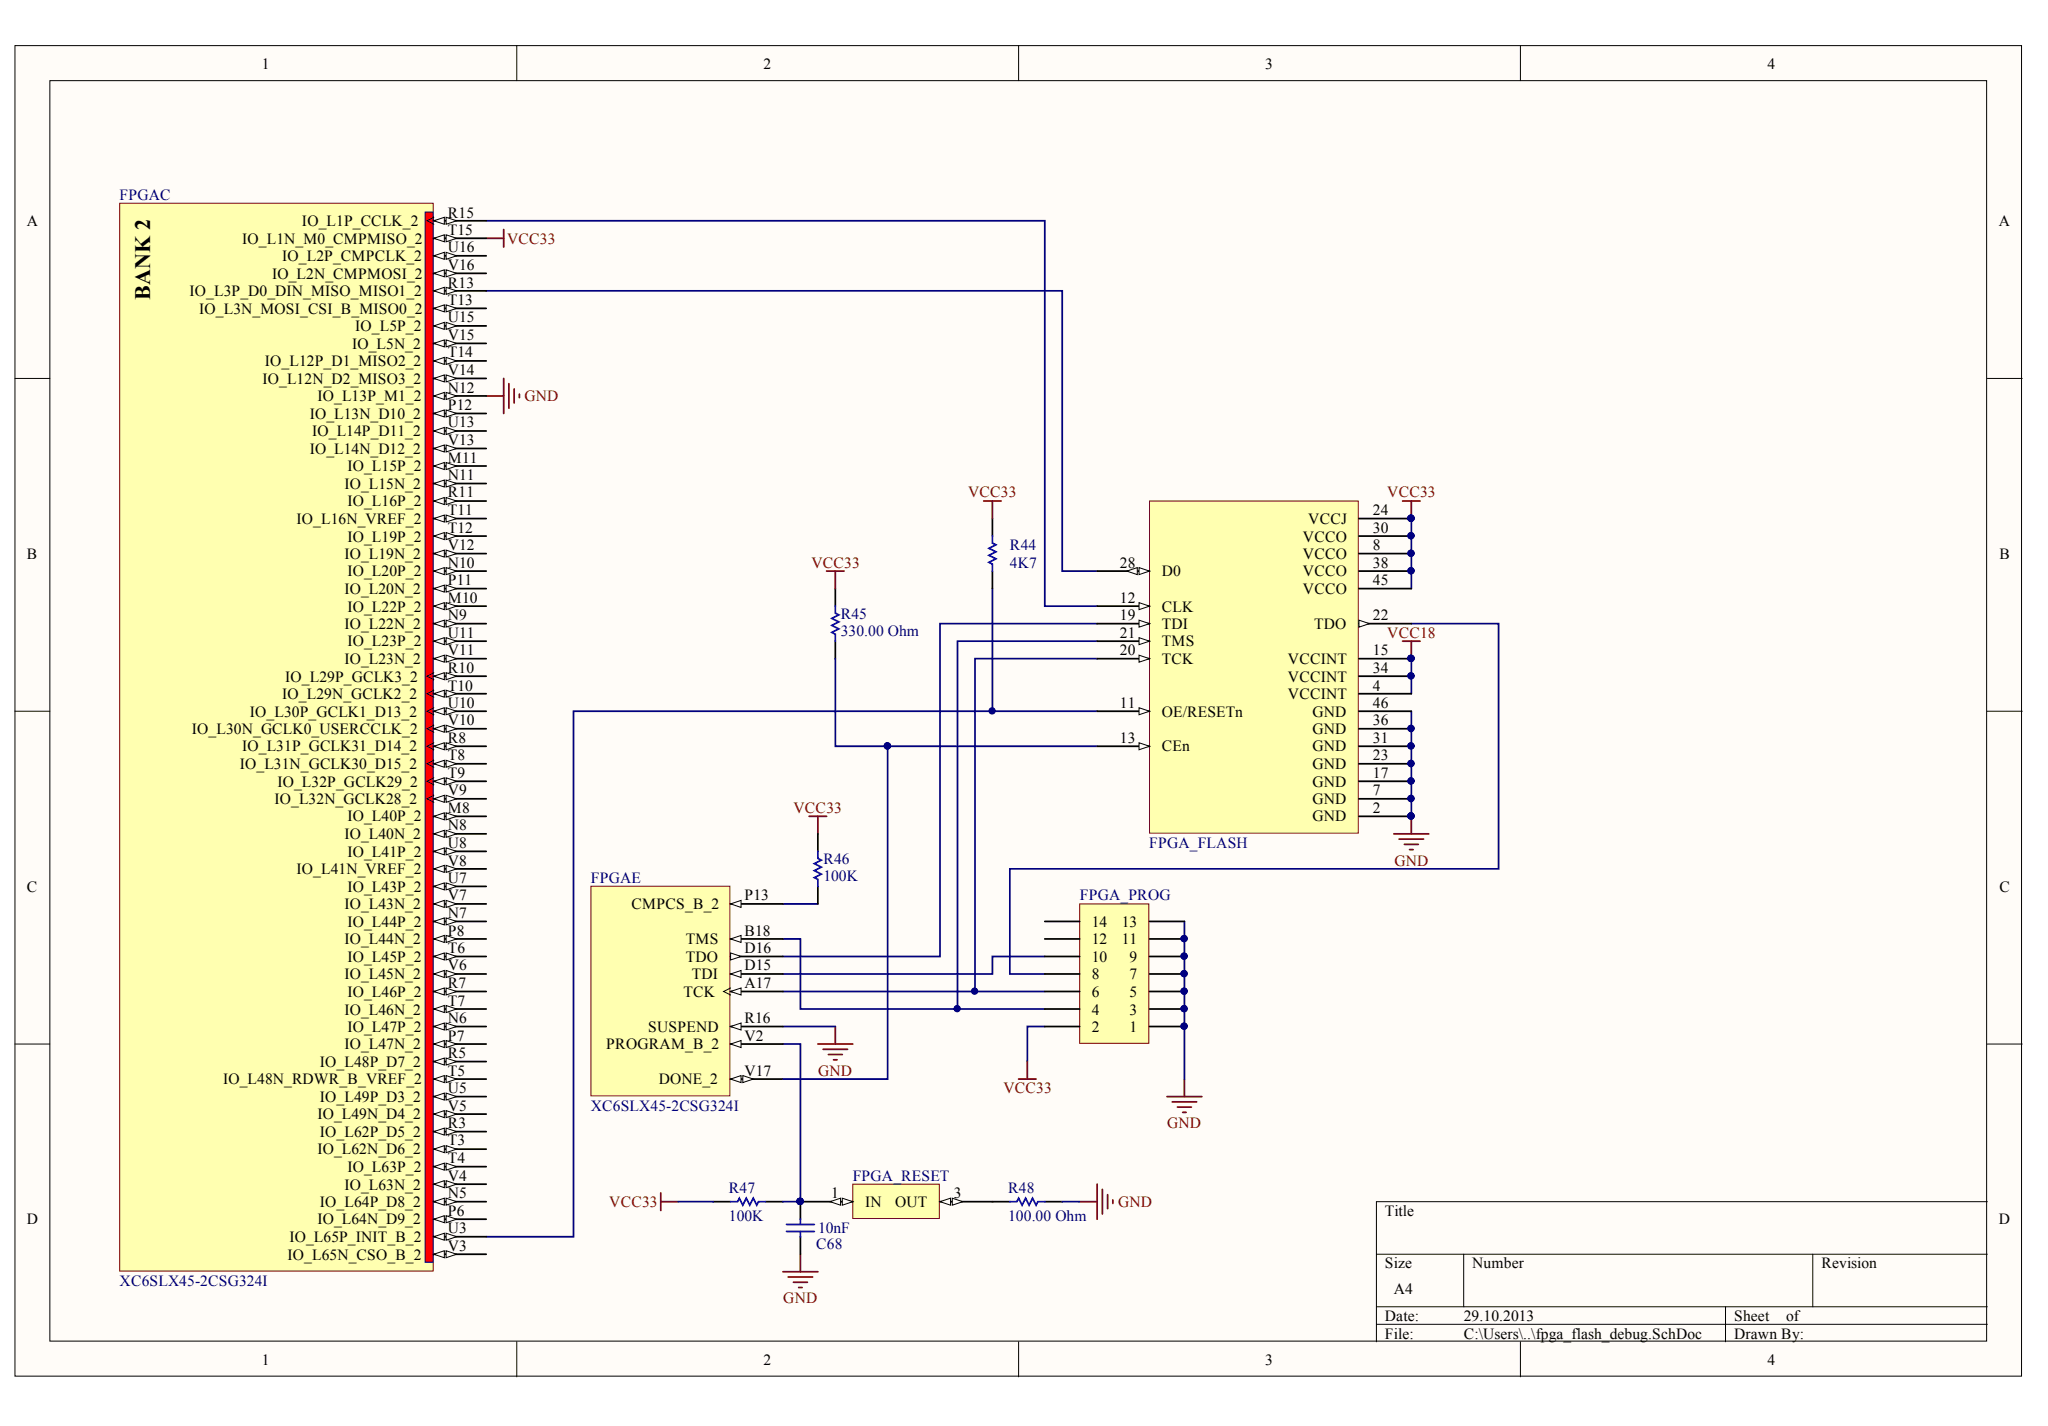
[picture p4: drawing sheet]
<svg xmlns="http://www.w3.org/2000/svg" width="289mm" height="201mm" viewBox="0 0 289 201" stroke-linecap="round" stroke-linejoin="round" font-family="sans-serif">
<defs><g id="words">
<text font-size="3.1" x="21.2" y="42.2" transform="rotate(-90 21.2 42.2)">BANK 2</text>
<g font-size="2.2">
<text x="36.9" y="9.7">1</text>
<text x="107.7" y="9.7">2</text>
<text x="178.5" y="9.7">3</text>
<text x="249.4" y="9.7">4</text>
<text x="3.8" y="31.9">A</text>
<text x="34.2" y="34.4">IO_L1N_M0_CMPMISO_2</text>
<text x="42.6" y="31.9">IO_L1P_CCLK_2</text>
<text x="63.2" y="30.7">R15</text>
<text x="63.2" y="33.1">T15</text>
<text x="63.2" y="35.6">U16</text>
<text x="282" y="31.9">A</text>
<text x="26.7" y="41.7">IO_L3P_D0_DIN_MISO_MISO1_2</text>
<text x="38.4" y="39.3">IO_L2N_CMPMOSI_2</text>
<text x="39.8" y="36.8">IO_L2P_CMPCLK_2</text>
<text x="63.2" y="38.1">V16</text>
<text x="63.2" y="40.5">R13</text>
<text x="28.1" y="44.3">IO_L3N_MOSI_CSI_B_MISO0_2</text>
<text x="50.1" y="46.7">IO_L5P_2</text>
<text x="63.2" y="43">T13</text>
<text x="63.2" y="45.4">U15</text>
<text x="63.2" y="48">V15</text>
<text x="37.4" y="51.7">IO_L12P_D1_MISO2_2</text>
<text x="49.7" y="49.1">IO_L5N_2</text>
<text x="63.2" y="50.4">T14</text>
<text x="63.2" y="52.9">V14</text>
<text x="37" y="54.1">IO_L12N_D2_MISO3_2</text>
<text x="43.7" y="59.1">IO_L13N_D10_2</text>
<text x="44.8" y="56.6">IO_L13P_M1_2</text>
<text x="63.2" y="55.4">N12</text>
<text x="63.2" y="57.8">P12</text>
<text x="43.7" y="64">IO_L14N_D12_2</text>
<text x="44" y="61.5">IO_L14P_D11_2</text>
<text x="63.2" y="60.3">U13</text>
<text x="63.2" y="62.7">V13</text>
<text x="63.2" y="65.2">M11</text>
<text x="48.6" y="69">IO_L15N_2</text>
<text x="49" y="66.4">IO_L15P_2</text>
<text x="49" y="71.4">IO_L16P_2</text>
<text x="63.2" y="67.7">N11</text>
<text x="63.2" y="70.1">R11</text>
<text x="41.8" y="73.8">IO_L16N_VREF_2</text>
<text x="49" y="76.4">IO_L19P_2</text>
<text x="63.2" y="72.7">T11</text>
<text x="63.2" y="75.1">T12</text>
<text x="63.2" y="77.6">V12</text>
<text x="183.8" y="76.4">VCCO</text>
<text x="184.6" y="73.8">VCCJ</text>
<text x="193.7" y="77.6">8</text>
<text x="193.7" y="72.7">24</text>
<text x="193.7" y="75.1">30</text>
<text x="3.8" y="78.8">B</text>
<text x="48.6" y="78.8">IO_L19N_2</text>
<text x="48.6" y="83.8">IO_L20N_2</text>
<text x="49" y="81.3">IO_L20P_2</text>
<text x="63.2" y="80.1">N10</text>
<text x="63.2" y="82.5">P11</text>
<text x="158" y="80.1">28</text>
<text x="163.9" y="81.3">D0</text>
<text x="183.8" y="78.8">VCCO</text>
<text x="183.8" y="81.3">VCCO</text>
<text x="183.8" y="83.8">VCCO</text>
<text x="193.7" y="80.1">38</text>
<text x="193.7" y="82.5">45</text>
<text x="282.1" y="78.8">B</text>
<text x="48.6" y="88.7">IO_L22N_2</text>
<text x="49" y="86.2">IO_L22P_2</text>
<text x="63.2" y="85">M10</text>
<text x="63.2" y="87.4">N9</text>
<text x="63.2" y="90">U11</text>
<text x="158" y="85">12</text>
<text x="158" y="87.4">19</text>
<text x="158" y="90">21</text>
<text x="163.9" y="86.2">CLK</text>
<text x="163.9" y="88.7">TDI</text>
<text x="185.4" y="88.7">TDO</text>
<text x="193.7" y="87.4">22</text>
<text x="48.6" y="93.7">IO_L23N_2</text>
<text x="49" y="91.1">IO_L23P_2</text>
<text x="63.2" y="92.4">V11</text>
<text x="63.2" y="94.8">R10</text>
<text x="158" y="92.4">20</text>
<text x="163.9" y="93.7">TCK</text>
<text x="163.9" y="91.1">TMS</text>
<text x="181.7" y="93.7">VCCINT</text>
<text x="193.7" y="92.4">15</text>
<text x="193.7" y="94.8">34</text>
<text x="35.3" y="101.1">IO_L30P_GCLK1_D13_2</text>
<text x="39.8" y="98.5">IO_L29N_GCLK2_2</text>
<text x="40.2" y="96.1">IO_L29P_GCLK3_2</text>
<text x="63.2" y="97.4">T10</text>
<text x="63.2" y="99.8">U10</text>
<text x="158" y="99.8">11</text>
<text x="163.9" y="101.1">OE/RESETn</text>
<text x="181.7" y="98.5">VCCINT</text>
<text x="181.7" y="96.1">VCCINT</text>
<text x="185.2" y="101.1">GND</text>
<text x="193.7" y="99.8">46</text>
<text x="193.7" y="97.4">4</text>
<text x="27.1" y="103.5">IO_L30N_GCLK0_USERCCLK_2</text>
<text x="34.2" y="106">IO_L31P_GCLK31_D14_2</text>
<text x="63.2" y="102.3">V10</text>
<text x="63.2" y="104.8">R8</text>
<text x="63.2" y="107.2">T8</text>
<text x="158" y="104.8">13</text>
<text x="163.9" y="106">CEn</text>
<text x="185.2" y="106">GND</text>
<text x="185.2" y="103.5">GND</text>
<text x="193.7" y="107.2">23</text>
<text x="193.7" y="104.8">31</text>
<text x="193.7" y="102.3">36</text>
<text x="33.8" y="108.4">IO_L31N_GCLK30_D15_2</text>
<text x="38.7" y="113.4">IO_L32N_GCLK28_2</text>
<text x="39.1" y="110.9">IO_L32P_GCLK29_2</text>
<text x="63.2" y="109.7">T9</text>
<text x="63.2" y="112.1">V9</text>
<text x="185.2" y="113.4">GND</text>
<text x="185.2" y="110.9">GND</text>
<text x="185.2" y="108.4">GND</text>
<text x="193.7" y="112.1">7</text>
<text x="193.7" y="109.7">17</text>
<text x="48.6" y="118.4">IO_L40N_2</text>
<text x="49" y="115.8">IO_L40P_2</text>
<text x="63.2" y="114.7">M8</text>
<text x="63.2" y="117.1">N8</text>
<text x="63.2" y="119.5">U8</text>
<text x="185.2" y="115.8">GND</text>
<text x="193.7" y="114.7">2</text>
<text x="3.8" y="125.8">C</text>
<text x="41.8" y="123.3">IO_L41N_VREF_2</text>
<text x="49" y="120.8">IO_L41P_2</text>
<text x="49" y="125.8">IO_L43P_2</text>
<text x="63.2" y="122.1">V8</text>
<text x="63.2" y="124.5">U7</text>
<text x="282.1" y="125.8">C</text>
<text x="48.6" y="128.2">IO_L43N_2</text>
<text x="49" y="130.7">IO_L44P_2</text>
<text x="63.2" y="127">V7</text>
<text x="63.2" y="129.5">N7</text>
<text x="63.2" y="131.9">P8</text>
<text x="89.1" y="128.2">CMPCS_B_2</text>
<text x="105" y="127">P13</text>
<text x="105" y="131.9">B18</text>
<text x="154" y="130.7">14</text>
<text x="158.3" y="130.7">13</text>
<text x="48.6" y="133.1">IO_L44N_2</text>
<text x="49" y="135.6">IO_L45P_2</text>
<text x="63.2" y="134.4">T6</text>
<text x="63.2" y="136.8">V6</text>
<text x="96.8" y="135.6">TDO</text>
<text x="96.8" y="133.1">TMS</text>
<text x="105" y="136.8">D15</text>
<text x="105" y="134.4">D16</text>
<text x="154" y="135.6">10</text>
<text x="154" y="133.1">12</text>
<text x="158.3" y="133.1">11</text>
<text x="159.4" y="135.6">9</text>
<text x="48.6" y="138.1">IO_L45N_2</text>
<text x="48.6" y="143.1">IO_L46N_2</text>
<text x="49" y="140.5">IO_L46P_2</text>
<text x="63.2" y="139.4">R7</text>
<text x="63.2" y="141.8">T7</text>
<text x="96.4" y="140.5">TCK</text>
<text x="97.6" y="138.1">TDI</text>
<text x="105" y="139.4">A17</text>
<text x="154" y="143.1">4</text>
<text x="154" y="140.5">6</text>
<text x="154" y="138.1">8</text>
<text x="159.4" y="143.1">3</text>
<text x="159.4" y="140.5">5</text>
<text x="159.4" y="138.1">7</text>
<text x="48.6" y="148">IO_L47N_2</text>
<text x="49" y="145.5">IO_L47P_2</text>
<text x="63.2" y="144.2">N6</text>
<text x="63.2" y="146.8">P7</text>
<text x="63.2" y="149.2">R5</text>
<text x="85.5" y="148">PROGRAM_B_2</text>
<text x="91.4" y="145.5">SUSPEND</text>
<text x="105" y="146.8">V2</text>
<text x="105" y="144.2">R16</text>
<text x="154" y="145.5">2</text>
<text x="159.4" y="145.5">1</text>
<text x="31.5" y="152.9">IO_L48N_RDWR_B_VREF_2</text>
<text x="45.1" y="150.5">IO_L48P_D7_2</text>
<text x="45.1" y="155.4">IO_L49P_D3_2</text>
<text x="63.2" y="151.7">T5</text>
<text x="63.2" y="154.2">U5</text>
<text x="93" y="152.9">DONE_2</text>
<text x="105" y="151.7">V17</text>
<text x="44.8" y="157.8">IO_L49N_D4_2</text>
<text x="45.1" y="160.3">IO_L62P_D5_2</text>
<text x="63.2" y="156.6">V5</text>
<text x="63.2" y="159.1">R3</text>
<text x="63.2" y="161.5">T3</text>
<text x="44.8" y="162.8">IO_L62N_D6_2</text>
<text x="48.6" y="167.8">IO_L63N_2</text>
<text x="49" y="165.2">IO_L63P_2</text>
<text x="63.2" y="164.1">T4</text>
<text x="63.2" y="166.5">V4</text>
<text x="3.8" y="172.7">D</text>
<text x="44.8" y="172.7">IO_L64N_D9_2</text>
<text x="45.1" y="170.2">IO_L64P_D8_2</text>
<text x="63.2" y="168.9">N5</text>
<text x="63.2" y="171.5">P6</text>
<text x="63.2" y="173.9">U3</text>
<text x="117.3" y="168.9">1</text>
<text x="122.1" y="170.2">IN</text>
<text x="126.3" y="170.2">OUT</text>
<text x="134.6" y="168.9">3</text>
<text x="195.4" y="171.5">Title</text>
<text x="282" y="172.7">D</text>
<text x="40.6" y="177.6">IO_L65N_CSO_B_2</text>
<text x="40.8" y="175.2">IO_L65P_INIT_B_2</text>
<text x="63.2" y="176.4">V3</text>
<text x="195.4" y="178.8">Size</text>
<text x="207.7" y="178.8">Number</text>
<text x="257" y="178.8">Revision</text>
<text x="196.6" y="182.5">A4</text>
<text x="195.4" y="186.2">Date:</text>
<text x="195.4" y="188.8">File:</text>
<text x="206.5" y="186.2">29.10.2013</text>
<text x="206.5" y="188.8">C:\Users\..\fpga_flash_debug.SchDoc</text>
<text x="244.6" y="186.2">Sheet</text>
<text x="244.6" y="188.8">Drawn By:</text>
<text x="252" y="186.2">of</text>
<text x="36.9" y="192.5">1</text>
<text x="107.7" y="192.5">2</text>
<text x="178.5" y="192.5">3</text>
<text x="249.4" y="192.5">4</text>
</g>
<g font-size="2.2" fill="#000080">
<text x="16.9" y="28.2">FPGAC</text>
<text x="142.5" y="77.6">R44</text>
<text x="142.5" y="80.1">4K7</text>
<text x="118.6" y="87.3">R45</text>
<text x="118.6" y="89.7">330.00 Ohm</text>
<text x="162.1" y="119.5">FPGA_FLASH</text>
<text x="83.3" y="124.5">FPGAE</text>
<text x="116.2" y="121.8">R46</text>
<text x="116.2" y="124.3">100K</text>
<text x="152.4" y="127">FPGA_PROG</text>
<text x="83.3" y="156.6">XC6SLX45-2CSG324I</text>
<text x="120.3" y="166.5">FPGA_RESET</text>
<text x="102.8" y="168.3">R47</text>
<text x="102.8" y="172.1">100K</text>
<text x="115.4" y="173.9">10nF</text>
<text x="142.2" y="168.3">R48</text>
<text x="142.2" y="172.1">100.00 Ohm</text>
<text x="115.1" y="176.1">C68</text>
<text x="16.9" y="181.3">XC6SLX45-2CSG324I</text>
</g>
<g font-size="2.2" fill="#800000">
<text x="71.5" y="34.4">VCC33</text>
<text x="74" y="56.6">GND</text>
<text x="136.6" y="70.1">VCC33</text>
<text x="195.7" y="70.1">VCC33</text>
<text x="114.5" y="80.1">VCC33</text>
<text x="195.7" y="90">VCC18</text>
<text x="111.9" y="114.7">VCC33</text>
<text x="196.7" y="122.1">GND</text>
<text x="115.4" y="151.7">GND</text>
<text x="141.6" y="154.2">VCC33</text>
<text x="164.7" y="159.1">GND</text>
<text x="86" y="170.2">VCC33</text>
<text x="157.7" y="170.2">GND</text>
<text x="110.5" y="183.8">GND</text>
</g>
</g></defs>
<g fill="#fffcf8" stroke="#000" stroke-width=".14">
<path d="M2.1 6.4h283.1v187.7h-283.1z"/>
<path d="M7 11.4h273.3v177.7h-273.3z"/>
</g>
<g fill="none" stroke="#000" stroke-width=".14">
<path d="M72.9 6.4v5M143.7 6.4v5M214.5 6.4v5M2.1 53.4h4.9M280.4 53.4h4.9M2.1 100.3h4.9M280.4 100.3h4.9M2.1 147.2h4.9M280.4 147.2h4.9M194.2 176.9h86.2M206.5 176.9v7.4M255.7 176.9v7.4"/>
<path d="M280.4 169.5h-86.2v19.7M72.9 189.2v5M143.7 189.2v5M194.2 184.3h86.2M194.2 186.7h86.2M214.5 189.2v5M243.4 184.3v4.9"/>
</g>
<g fill="none" stroke="#000080" stroke-width=".25">
<path d="M68.6 31.1h78.8v54.4h7.4M68.6 41h81.3v39.5h4.9M117.8 92.9v12.3h7.4M140 83v17.3M154.8 87.9h-22.2v47h-22.1M154.8 90.4h-19.7v51.9M154.8 92.9h-17.3v46.9M199.1 87.9h12.3v34.6h-68.9v14.8h4.9M154.8 100.3h-73.9v74.1h-12.3M110.5 132.4h2.4v9.9h34.5M110.5 139.8h36.9M147.4 134.9h-7.4v2.4h-29.5"/>
<path d="M167.1 129.9v22.3M147.4 144.8h-2.5v4.9"/>
</g>
<g fill="none" stroke="#800000" stroke-width=".25">
<path d="M68.6 33.6h2.5M71.1 32.4v2.4M68.6 55.8h2.5M71.1 53.4v4.9M71.8 54.1v3.5M72.5 54.8v2M73.3 55.6v.5M138.8 70.7h2.4M140 70.7v2.4M197.9 70.7h2.4M199.1 70.7v2.4M116.6 80.5h2.5"/>
<path d="M117.8 80.5v2.5M196.6 117.6h5M197.4 118.3h3.4M198.1 119.1h2M198.9 119.8h.5M199.1 115.1v2.5M143.7 152.2h2.5M144.9 149.7v2.5M164.6 154.6h5M165.4 155.4h3.4M166.1 156.1h2M166.8 156.9h.5"/>
<path d="M167.1 152.2v2.4M152.3 169.5h2.5M154.8 167v4.9M155.5 167.7v3.5M156.3 168.5v1.9M157 169.2v.5"/>
</g>
<g fill="#000080" stroke="#000080" stroke-width=".14">
<circle cx="199.1" cy="73.1" r=".44"/>
<circle cx="199.1" cy="115.1" r=".44"/>
<circle cx="135" cy="142.2" r=".44"/>
<circle cx="137.5" cy="139.8" r=".44"/>
<circle cx="140" cy="100.2" r=".44"/>
<circle cx="125.2" cy="105.2" r=".44"/>
</g>
<path d="M140 73.1v2.5M117.8 83v2.5M117.8 90.4v2.5M140 80.5v2.5M140 169.5h2.5M147.4 169.5h2.5" fill="none" stroke="#000" stroke-width=".25"/>
<path d="M140 75.6v1l.5 .2-1 .5 1 .5-1 .5 1 .5-1 .5 .5 .2v1M117.8 85.5v1l.5 .2-.9 .5 .9 .5-.9 .5 .9 .5-.9 .5 .4 .2v1M142.5 169.5h1l.2-.5 .5 .9 .5-.9 .5 .9 .5-.9 .5 .9 .2-.4h1" fill="none" stroke="#00f" stroke-width=".25"/>
<path d="M120.3 167h12.2v4.8h-12.2z" fill="#ffffb0" stroke="#800000" stroke-width=".14"/>
<path d="M112.9 169.5h7.4" fill="none" stroke="#000" stroke-width=".25"/>
<g fill="#fffcf8" stroke="#000" stroke-width=".14">
<path d="M118.8 169l1.5 .5-1.5 .4z"/>
<path d="M117.1 169.5l1.5-.5v.9z"/>
</g>
<circle cx="112.9" cy="169.4" r=".44" fill="#000080" stroke="#000080" stroke-width=".14"/>
<path d="M132.6 169.5h7.4" fill="none" stroke="#000" stroke-width=".25"/>
<g fill="#fffcf8" stroke="#000" stroke-width=".14">
<path d="M132.6 169.5l1.5-.5v.9z"/>
<path d="M134.3 169l1.5 .5-1.5 .4z"/>
</g>
<circle cx="112.9" cy="169.4" r=".44" fill="#000080" stroke="#000080" stroke-width=".14"/>
<path d="M110.5 127.5h4.9M110.5 147.2h2.4v22.3h-2.4M110.5 144.8h7.3M95.7 169.5h4.9M149.9 169.5h2.4" fill="none" stroke="#000080" stroke-width=".25"/>
<g fill="none" stroke="#800000" stroke-width=".25">
<path d="M114.2 115.1h2.4M115.4 115.1v2.5M115.4 147.2h4.9M116.1 148h3.5M116.9 148.7h1.9M117.6 149.4h.5M117.8 144.8v2.4M93.2 168.2v2.5M93.2 169.5h2.5M110.5 179.3h4.9M112.9 176.9v2.4M111.2 180.1h3.4"/>
<path d="M111.9 180.8h2M112.7 181.6h.5"/>
</g>
<path d="M115.4 117.6v2.5M115.4 125v2.5M100.6 169.5h2.5M108 169.5h2.5M112.9 169.5v2.4M112.9 174.4v2.5" fill="none" stroke="#000" stroke-width=".25"/>
<path d="M115.4 120.1v.9l.5 .3-1 .5 1 .5-1 .5 1 .5-1 .5 .5 .2v1M103.1 169.5h1l.2-.5 .5 .9 .5-.9 .5 .9 .5-.9 .5 .9 .2-.4h1M110.9 172.7h4M110.9 173.7h4M112.9 171.9v.8M112.9 173.7v.7" fill="none" stroke="#00f" stroke-width=".25"/>
<path d="M16.9 28.7h44.2v150.5h-44.2z" fill="#ffffb0" stroke="#800000" stroke-width=".14"/>
<path d="M60 29.9h1.1v148.1h-1.1z" fill="#f00" stroke="#000080" stroke-width=".14"/>
<path d="M61.2 31.1h7.4" fill="none" stroke="#000" stroke-width=".25"/>
<path d="M61.2 30.6l-1 .5 1 .5" fill="none" stroke="#000" stroke-width=".14"/>
<g fill="#fffcf8" stroke="#000" stroke-width=".14">
<path d="M61.2 31.1l1.5-.5v1z"/>
<path d="M62.9 30.6l1.5 .5-1.5 .5z"/>
</g>
<path d="M61.2 33.6h7.4" fill="none" stroke="#000" stroke-width=".25"/>
<g fill="#fffcf8" stroke="#000" stroke-width=".14">
<path d="M61.2 33.6l1.5-.5v1z"/>
<path d="M62.9 33.1l1.5 .5-1.5 .5z"/>
</g>
<path d="M61.2 36.1h7.4" fill="none" stroke="#000" stroke-width=".25"/>
<g fill="#fffcf8" stroke="#000" stroke-width=".14">
<path d="M61.2 36.1l1.5-.5v1z"/>
<path d="M62.9 35.6l1.5 .5-1.5 .5z"/>
</g>
<path d="M61.2 38.5h7.4" fill="none" stroke="#000" stroke-width=".25"/>
<g fill="#fffcf8" stroke="#000" stroke-width=".14">
<path d="M61.2 38.5l1.5-.5v1z"/>
<path d="M62.9 38l1.5 .5-1.5 .5z"/>
</g>
<path d="M61.2 41h7.4" fill="none" stroke="#000" stroke-width=".25"/>
<g fill="#fffcf8" stroke="#000" stroke-width=".14">
<path d="M61.2 41l1.5-.5v1z"/>
<path d="M62.9 40.5l1.5 .5-1.5 .5z"/>
</g>
<path d="M61.2 43.5h7.4" fill="none" stroke="#000" stroke-width=".25"/>
<g fill="#fffcf8" stroke="#000" stroke-width=".14">
<path d="M61.2 43.5l1.5-.5v1z"/>
<path d="M62.9 43l1.5 .5-1.5 .5z"/>
</g>
<path d="M61.2 46h7.4" fill="none" stroke="#000" stroke-width=".25"/>
<g fill="#fffcf8" stroke="#000" stroke-width=".14">
<path d="M61.2 46l1.5-.5v.9z"/>
<path d="M62.9 45.5l1.5 .5-1.5 .4z"/>
</g>
<path d="M61.2 48.4h7.4" fill="none" stroke="#000" stroke-width=".25"/>
<g fill="#fffcf8" stroke="#000" stroke-width=".14">
<path d="M61.2 48.4l1.5-.5v1z"/>
<path d="M62.9 47.9l1.5 .5-1.5 .5z"/>
</g>
<path d="M61.2 50.9h7.4" fill="none" stroke="#000" stroke-width=".25"/>
<g fill="#fffcf8" stroke="#000" stroke-width=".14">
<path d="M61.2 50.9l1.5-.5v1z"/>
<path d="M62.9 50.4l1.5 .5-1.5 .5z"/>
</g>
<path d="M61.2 53.4h7.4" fill="none" stroke="#000" stroke-width=".25"/>
<g fill="#fffcf8" stroke="#000" stroke-width=".14">
<path d="M61.2 53.4l1.5-.5v1z"/>
<path d="M62.9 52.9l1.5 .5-1.5 .5z"/>
</g>
<path d="M61.2 55.8h7.4" fill="none" stroke="#000" stroke-width=".25"/>
<g fill="#fffcf8" stroke="#000" stroke-width=".14">
<path d="M61.2 55.8l1.5-.5v1z"/>
<path d="M62.9 55.3l1.5 .5-1.5 .5z"/>
</g>
<path d="M61.2 58.3h7.4" fill="none" stroke="#000" stroke-width=".25"/>
<g fill="#fffcf8" stroke="#000" stroke-width=".14">
<path d="M61.2 58.3l1.5-.5v1z"/>
<path d="M62.9 57.8l1.5 .5-1.5 .5z"/>
</g>
<path d="M61.2 60.8h7.4" fill="none" stroke="#000" stroke-width=".25"/>
<g fill="#fffcf8" stroke="#000" stroke-width=".14">
<path d="M61.2 60.8l1.5-.5v1z"/>
<path d="M62.9 60.3l1.5 .5-1.5 .5z"/>
</g>
<path d="M61.2 63.2h7.4" fill="none" stroke="#000" stroke-width=".25"/>
<g fill="#fffcf8" stroke="#000" stroke-width=".14">
<path d="M61.2 63.2l1.5-.5v1z"/>
<path d="M62.9 62.7l1.5 .5-1.5 .5z"/>
</g>
<path d="M61.2 65.7h7.4" fill="none" stroke="#000" stroke-width=".25"/>
<g fill="#fffcf8" stroke="#000" stroke-width=".14">
<path d="M61.2 65.7l1.5-.5v1z"/>
<path d="M62.9 65.2l1.5 .5-1.5 .5z"/>
</g>
<path d="M61.2 68.2h7.4" fill="none" stroke="#000" stroke-width=".25"/>
<g fill="#fffcf8" stroke="#000" stroke-width=".14">
<path d="M61.2 68.2l1.5-.5v1z"/>
<path d="M62.9 67.7l1.5 .5-1.5 .5z"/>
</g>
<path d="M61.2 70.7h7.4" fill="none" stroke="#000" stroke-width=".25"/>
<g fill="#fffcf8" stroke="#000" stroke-width=".14">
<path d="M61.2 70.7l1.5-.5v.9z"/>
<path d="M62.9 70.2l1.5 .5-1.5 .4z"/>
</g>
<path d="M61.2 73.1h7.4" fill="none" stroke="#000" stroke-width=".25"/>
<g fill="#fffcf8" stroke="#000" stroke-width=".14">
<path d="M61.2 73.1l1.5-.5v1z"/>
<path d="M62.9 72.6l1.5 .5-1.5 .5z"/>
</g>
<path d="M61.2 75.6h7.4" fill="none" stroke="#000" stroke-width=".25"/>
<g fill="#fffcf8" stroke="#000" stroke-width=".14">
<path d="M61.2 75.6l1.5-.5v1z"/>
<path d="M62.9 75.1l1.5 .5-1.5 .5z"/>
</g>
<path d="M61.2 78.1h7.4" fill="none" stroke="#000" stroke-width=".25"/>
<g fill="#fffcf8" stroke="#000" stroke-width=".14">
<path d="M61.2 78.1l1.5-.5v1z"/>
<path d="M62.9 77.6l1.5 .5-1.5 .5z"/>
</g>
<path d="M61.2 80.5h7.4" fill="none" stroke="#000" stroke-width=".25"/>
<g fill="#fffcf8" stroke="#000" stroke-width=".14">
<path d="M61.2 80.5l1.5-.5v1z"/>
<path d="M62.9 80l1.5 .5-1.5 .5z"/>
</g>
<path d="M61.2 83h7.4" fill="none" stroke="#000" stroke-width=".25"/>
<g fill="#fffcf8" stroke="#000" stroke-width=".14">
<path d="M61.2 83l1.5-.5v1z"/>
<path d="M62.9 82.5l1.5 .5-1.5 .5z"/>
</g>
<path d="M61.2 85.5h7.4" fill="none" stroke="#000" stroke-width=".25"/>
<g fill="#fffcf8" stroke="#000" stroke-width=".14">
<path d="M61.2 85.5l1.5-.5v1z"/>
<path d="M62.9 85l1.5 .5-1.5 .5z"/>
</g>
<path d="M61.2 87.9h7.4" fill="none" stroke="#000" stroke-width=".25"/>
<g fill="#fffcf8" stroke="#000" stroke-width=".14">
<path d="M61.2 87.9l1.5-.5v1z"/>
<path d="M62.9 87.4l1.5 .5-1.5 .5z"/>
</g>
<path d="M61.2 90.4h7.4" fill="none" stroke="#000" stroke-width=".25"/>
<g fill="#fffcf8" stroke="#000" stroke-width=".14">
<path d="M61.2 90.4l1.5-.5v1z"/>
<path d="M62.9 89.9l1.5 .5-1.5 .5z"/>
</g>
<path d="M61.2 92.9h7.4" fill="none" stroke="#000" stroke-width=".25"/>
<g fill="#fffcf8" stroke="#000" stroke-width=".14">
<path d="M61.2 92.9l1.5-.5v1z"/>
<path d="M62.9 92.4l1.5 .5-1.5 .5z"/>
</g>
<path d="M61.2 95.4h7.4" fill="none" stroke="#000" stroke-width=".25"/>
<path d="M61.2 94.9l-1 .5 1 .4" fill="none" stroke="#000" stroke-width=".14"/>
<g fill="#fffcf8" stroke="#000" stroke-width=".14">
<path d="M61.2 95.4l1.5-.5v.9z"/>
<path d="M62.9 94.9l1.5 .5-1.5 .4z"/>
</g>
<path d="M61.2 97.8h7.4" fill="none" stroke="#000" stroke-width=".25"/>
<path d="M61.2 97.3l-1 .5 1 .5" fill="none" stroke="#000" stroke-width=".14"/>
<g fill="#fffcf8" stroke="#000" stroke-width=".14">
<path d="M61.2 97.8l1.5-.5v1z"/>
<path d="M62.9 97.3l1.5 .5-1.5 .5z"/>
</g>
<path d="M61.2 100.3h7.4" fill="none" stroke="#000" stroke-width=".25"/>
<path d="M61.2 99.8l-1 .5 1 .5" fill="none" stroke="#000" stroke-width=".14"/>
<g fill="#fffcf8" stroke="#000" stroke-width=".14">
<path d="M61.2 100.3l1.5-.5v1z"/>
<path d="M62.9 99.8l1.5 .5-1.5 .5z"/>
</g>
<path d="M61.2 102.8h7.4" fill="none" stroke="#000" stroke-width=".25"/>
<path d="M61.2 102.3l-1 .5 1 .5" fill="none" stroke="#000" stroke-width=".14"/>
<g fill="#fffcf8" stroke="#000" stroke-width=".14">
<path d="M61.2 102.8l1.5-.5v1z"/>
<path d="M62.9 102.3l1.5 .5-1.5 .5z"/>
</g>
<path d="M61.2 105.2h7.4" fill="none" stroke="#000" stroke-width=".25"/>
<path d="M61.2 104.7l-1 .5 1 .5" fill="none" stroke="#000" stroke-width=".14"/>
<g fill="#fffcf8" stroke="#000" stroke-width=".14">
<path d="M61.2 105.2l1.5-.5v1z"/>
<path d="M62.9 104.7l1.5 .5-1.5 .5z"/>
</g>
<path d="M61.2 107.7h7.4" fill="none" stroke="#000" stroke-width=".25"/>
<path d="M61.2 107.2l-1 .5 1 .5" fill="none" stroke="#000" stroke-width=".14"/>
<g fill="#fffcf8" stroke="#000" stroke-width=".14">
<path d="M61.2 107.7l1.5-.5v1z"/>
<path d="M62.9 107.2l1.5 .5-1.5 .5z"/>
</g>
<path d="M61.2 110.2h7.4" fill="none" stroke="#000" stroke-width=".25"/>
<path d="M61.2 109.7l-1 .5 1 .5" fill="none" stroke="#000" stroke-width=".14"/>
<g fill="#fffcf8" stroke="#000" stroke-width=".14">
<path d="M61.2 110.2l1.5-.5v1z"/>
<path d="M62.9 109.7l1.5 .5-1.5 .5z"/>
</g>
<path d="M61.2 112.6h7.4" fill="none" stroke="#000" stroke-width=".25"/>
<path d="M61.2 112.1l-1 .5 1 .5" fill="none" stroke="#000" stroke-width=".14"/>
<g fill="#fffcf8" stroke="#000" stroke-width=".14">
<path d="M61.2 112.6l1.5-.5v1z"/>
<path d="M62.9 112.1l1.5 .5-1.5 .5z"/>
</g>
<path d="M61.2 115.1h7.4" fill="none" stroke="#000" stroke-width=".25"/>
<g fill="#fffcf8" stroke="#000" stroke-width=".14">
<path d="M61.2 115.1l1.5-.5v1z"/>
<path d="M62.9 114.6l1.5 .5-1.5 .5z"/>
</g>
<path d="M61.2 117.6h7.4" fill="none" stroke="#000" stroke-width=".25"/>
<g fill="#fffcf8" stroke="#000" stroke-width=".14">
<path d="M61.2 117.6l1.5-.5v1z"/>
<path d="M62.9 117.1l1.5 .5-1.5 .5z"/>
</g>
<path d="M61.2 120.1h7.4" fill="none" stroke="#000" stroke-width=".25"/>
<g fill="#fffcf8" stroke="#000" stroke-width=".14">
<path d="M61.2 120.1l1.5-.5v.9z"/>
<path d="M62.9 119.6l1.5 .5-1.5 .4z"/>
</g>
<path d="M61.2 122.5h7.4" fill="none" stroke="#000" stroke-width=".25"/>
<g fill="#fffcf8" stroke="#000" stroke-width=".14">
<path d="M61.2 122.5l1.5-.5v1z"/>
<path d="M62.9 122l1.5 .5-1.5 .5z"/>
</g>
<path d="M61.2 125h7.4" fill="none" stroke="#000" stroke-width=".25"/>
<g fill="#fffcf8" stroke="#000" stroke-width=".14">
<path d="M61.2 125l1.5-.5v1z"/>
<path d="M62.9 124.5l1.5 .5-1.5 .5z"/>
</g>
<path d="M61.2 127.5h7.4" fill="none" stroke="#000" stroke-width=".25"/>
<g fill="#fffcf8" stroke="#000" stroke-width=".14">
<path d="M61.2 127.5l1.5-.5v1z"/>
<path d="M62.9 127l1.5 .5-1.5 .5z"/>
</g>
<path d="M61.2 129.9h7.4" fill="none" stroke="#000" stroke-width=".25"/>
<g fill="#fffcf8" stroke="#000" stroke-width=".14">
<path d="M61.2 129.9l1.5-.5v1z"/>
<path d="M62.9 129.4l1.5 .5-1.5 .5z"/>
</g>
<path d="M61.2 132.4h7.4" fill="none" stroke="#000" stroke-width=".25"/>
<g fill="#fffcf8" stroke="#000" stroke-width=".14">
<path d="M61.2 132.4l1.5-.5v1z"/>
<path d="M62.9 131.9l1.5 .5-1.5 .5z"/>
</g>
<path d="M61.2 134.9h7.4" fill="none" stroke="#000" stroke-width=".25"/>
<g fill="#fffcf8" stroke="#000" stroke-width=".14">
<path d="M61.2 134.9l1.5-.5v1z"/>
<path d="M62.9 134.4l1.5 .5-1.5 .5z"/>
</g>
<path d="M61.2 137.3h7.4" fill="none" stroke="#000" stroke-width=".25"/>
<g fill="#fffcf8" stroke="#000" stroke-width=".14">
<path d="M61.2 137.3l1.5-.5v1z"/>
<path d="M62.9 136.8l1.5 .5-1.5 .5z"/>
</g>
<path d="M61.2 139.8h7.4" fill="none" stroke="#000" stroke-width=".25"/>
<g fill="#fffcf8" stroke="#000" stroke-width=".14">
<path d="M61.2 139.8l1.5-.5v1z"/>
<path d="M62.9 139.3l1.5 .5-1.5 .5z"/>
</g>
<path d="M61.2 142.3h7.4" fill="none" stroke="#000" stroke-width=".25"/>
<g fill="#fffcf8" stroke="#000" stroke-width=".14">
<path d="M61.2 142.3l1.5-.5v1z"/>
<path d="M62.9 141.8l1.5 .5-1.5 .5z"/>
</g>
<path d="M61.2 144.8h7.4" fill="none" stroke="#000" stroke-width=".25"/>
<g fill="#fffcf8" stroke="#000" stroke-width=".14">
<path d="M61.2 144.8l1.5-.5v.9z"/>
<path d="M62.9 144.3l1.5 .5-1.5 .4z"/>
</g>
<path d="M61.2 147.2h7.4" fill="none" stroke="#000" stroke-width=".25"/>
<g fill="#fffcf8" stroke="#000" stroke-width=".14">
<path d="M61.2 147.2l1.5-.5v1z"/>
<path d="M62.9 146.7l1.5 .5-1.5 .5z"/>
</g>
<path d="M61.2 149.7h7.4" fill="none" stroke="#000" stroke-width=".25"/>
<g fill="#fffcf8" stroke="#000" stroke-width=".14">
<path d="M61.2 149.7l1.5-.5v1z"/>
<path d="M62.9 149.2l1.5 .5-1.5 .5z"/>
</g>
<path d="M61.2 152.2h7.4" fill="none" stroke="#000" stroke-width=".25"/>
<g fill="#fffcf8" stroke="#000" stroke-width=".14">
<path d="M61.2 152.2l1.5-.5v1z"/>
<path d="M62.9 151.7l1.5 .5-1.5 .5z"/>
</g>
<path d="M61.2 154.6h7.4" fill="none" stroke="#000" stroke-width=".25"/>
<g fill="#fffcf8" stroke="#000" stroke-width=".14">
<path d="M61.2 154.6l1.5-.5v1z"/>
<path d="M62.9 154.1l1.5 .5-1.5 .5z"/>
</g>
<path d="M61.2 157.1h7.4" fill="none" stroke="#000" stroke-width=".25"/>
<g fill="#fffcf8" stroke="#000" stroke-width=".14">
<path d="M61.2 157.1l1.5-.5v1z"/>
<path d="M62.9 156.6l1.5 .5-1.5 .5z"/>
</g>
<path d="M61.2 159.6h7.4" fill="none" stroke="#000" stroke-width=".25"/>
<g fill="#fffcf8" stroke="#000" stroke-width=".14">
<path d="M61.2 159.6l1.5-.5v1z"/>
<path d="M62.9 159.1l1.5 .5-1.5 .5z"/>
</g>
<path d="M61.2 162h7.4" fill="none" stroke="#000" stroke-width=".25"/>
<g fill="#fffcf8" stroke="#000" stroke-width=".14">
<path d="M61.2 162l1.5-.5v1z"/>
<path d="M62.9 161.5l1.5 .5-1.5 .5z"/>
</g>
<path d="M61.2 164.5h7.4" fill="none" stroke="#000" stroke-width=".25"/>
<g fill="#fffcf8" stroke="#000" stroke-width=".14">
<path d="M61.2 164.5l1.5-.5v1z"/>
<path d="M62.9 164l1.5 .5-1.5 .5z"/>
</g>
<path d="M61.2 167h7.4" fill="none" stroke="#000" stroke-width=".25"/>
<g fill="#fffcf8" stroke="#000" stroke-width=".14">
<path d="M61.2 167l1.5-.5v1z"/>
<path d="M62.9 166.5l1.5 .5-1.5 .5z"/>
</g>
<path d="M61.2 169.5h7.4" fill="none" stroke="#000" stroke-width=".25"/>
<g fill="#fffcf8" stroke="#000" stroke-width=".14">
<path d="M61.2 169.5l1.5-.5v.9z"/>
<path d="M62.9 169l1.5 .5-1.5 .4z"/>
</g>
<path d="M61.2 171.9h7.4" fill="none" stroke="#000" stroke-width=".25"/>
<g fill="#fffcf8" stroke="#000" stroke-width=".14">
<path d="M61.2 171.9l1.5-.5v1z"/>
<path d="M62.9 171.4l1.5 .5-1.5 .5z"/>
</g>
<path d="M61.2 174.4h7.4" fill="none" stroke="#000" stroke-width=".25"/>
<g fill="#fffcf8" stroke="#000" stroke-width=".14">
<path d="M61.2 174.4l1.5-.5v1z"/>
<path d="M62.9 173.9l1.5 .5-1.5 .5z"/>
</g>
<path d="M61.2 176.9h7.4" fill="none" stroke="#000" stroke-width=".25"/>
<g fill="#fffcf8" stroke="#000" stroke-width=".14">
<path d="M61.2 176.9l1.5-.5v1z"/>
<path d="M62.9 176.4l1.5 .5-1.5 .5z"/>
</g>
<path d="M83.4 125h19.6v29.5h-19.6z" fill="#ffffb0" stroke="#800000" stroke-width=".14"/>
<path d="M103.1 147.2h7.4" fill="none" stroke="#000" stroke-width=".25"/>
<path d="M103.1 147.2l1.4-.5v1z" fill="#fffcf8" stroke="#000" stroke-width=".14"/>
<path d="M103.1 144.8h7.4" fill="none" stroke="#000" stroke-width=".25"/>
<path d="M103.1 144.8l1.4-.5v.9z" fill="#fffcf8" stroke="#000" stroke-width=".14"/>
<path d="M103.1 127.5h7.4" fill="none" stroke="#000" stroke-width=".25"/>
<path d="M103.1 127.5l1.4-.5v1z" fill="#fffcf8" stroke="#000" stroke-width=".14"/>
<path d="M103.1 152.2h7.4" fill="none" stroke="#000" stroke-width=".25"/>
<g fill="#fffcf8" stroke="#000" stroke-width=".14">
<path d="M103.1 152.2l1.4-.5v1z"/>
<path d="M104.8 151.7l1.5 .5-1.5 .5z"/>
</g>
<path d="M103.1 139.8h7.4" fill="none" stroke="#000" stroke-width=".25"/>
<path d="M103.1 139.3l-1 .5 1 .5" fill="none" stroke="#000" stroke-width=".14"/>
<path d="M103.1 139.8l1.4-.5v1z" fill="#fffcf8" stroke="#000" stroke-width=".14"/>
<path d="M103.1 137.3h7.4" fill="none" stroke="#000" stroke-width=".25"/>
<path d="M103.1 137.3l1.4-.5v1z" fill="#fffcf8" stroke="#000" stroke-width=".14"/>
<path d="M103.1 134.9h7.4" fill="none" stroke="#000" stroke-width=".25"/>
<path d="M103.1 134.4l1.4 .5-1.4 .5z" fill="#fffcf8" stroke="#000" stroke-width=".14"/>
<path d="M103.1 132.4h7.4" fill="none" stroke="#000" stroke-width=".25"/>
<path d="M103.1 132.4l1.4-.5v1z" fill="#fffcf8" stroke="#000" stroke-width=".14"/>
<path d="M152.3 127.5h9.8v19.6h-9.8z" fill="#ffffb0" stroke="#800000" stroke-width=".14"/>
<g fill="none" stroke="#000" stroke-width=".25">
<path d="M147.4 139.8h4.9M147.4 137.3h4.9M147.4 134.9h4.9M147.4 132.4h4.9M147.4 129.9h4.9M162.2 139.8h4.9M162.2 137.3h4.9M162.2 134.9h4.9M162.2 132.4h4.9M162.2 129.9h4.9M147.4 144.8h4.9M147.4 142.3h4.9"/>
<path d="M162.2 144.8h4.9M162.2 142.3h4.9"/>
</g>
<g fill="#000080" stroke="#000080" stroke-width=".14">
<circle cx="167" cy="144.7" r=".44"/>
<circle cx="167" cy="142.2" r=".44"/>
<circle cx="167" cy="139.8" r=".44"/>
<circle cx="167" cy="137.3" r=".44"/>
<circle cx="167" cy="134.8" r=".44"/>
<circle cx="167" cy="132.4" r=".44"/>
<circle cx="199.1" cy="115.1" r=".44"/>
<circle cx="125.2" cy="105.2" r=".44"/>
<circle cx="199.1" cy="73.1" r=".44"/>
<circle cx="199.1" cy="92.8" r=".44"/>
</g>
<path d="M199.1 73.1v9.9M199.1 92.9v4.9M154.8 105.2h-29.6v47h-14.7M199.1 100.3v14.8" fill="none" stroke="#000080" stroke-width=".25"/>
<path d="M197.9 90.4h2.4M199.1 90.4v2.5" fill="none" stroke="#800000" stroke-width=".25"/>
<path d="M162.2 70.7h29.4v46.8h-29.4z" fill="#ffffb0" stroke="#800000" stroke-width=".14"/>
<g fill="none" stroke="#000" stroke-width=".25">
<path d="M191.7 78.1h7.4M191.7 73.1h7.4M191.7 75.6h7.4M154.8 80.5h7.4M191.7 97.8h7.4M191.7 92.9h7.4M191.7 95.4h7.4M191.7 80.5h7.4M191.7 83h7.4M191.7 115.1h7.4M191.7 112.6h7.4M191.7 110.2h7.4"/>
<path d="M191.7 107.7h7.4M191.7 105.2h7.4M191.7 102.8h7.4M191.7 100.3h7.4"/>
</g>
<g fill="#000080" stroke="#000080" stroke-width=".14">
<circle cx="199.1" cy="115.1" r=".44"/>
<circle cx="199.1" cy="112.6" r=".44"/>
<circle cx="199.1" cy="110.1" r=".44"/>
<circle cx="199.1" cy="107.7" r=".44"/>
<circle cx="199.1" cy="105.2" r=".44"/>
<circle cx="199.1" cy="102.7" r=".44"/>
<circle cx="199.1" cy="78" r=".44"/>
<circle cx="199.1" cy="92.8" r=".44"/>
<circle cx="199.1" cy="73.1" r=".44"/>
<circle cx="199.1" cy="75.5" r=".44"/>
<circle cx="199.1" cy="95.3" r=".44"/>
<circle cx="199.1" cy="80.5" r=".44"/>
</g>
<g fill="#fffcf8" stroke="#000" stroke-width=".14">
<path d="M160.7 80l1.5 .5-1.5 .5z"/>
<path d="M159 80.5l1.4-.5v1z"/>
</g>
<path d="M154.8 85.5h7.4" fill="none" stroke="#000" stroke-width=".25"/>
<path d="M160.7 85l1.5 .5-1.5 .5z" fill="#fffcf8" stroke="#000" stroke-width=".14"/>
<path d="M154.8 87.9h7.4" fill="none" stroke="#000" stroke-width=".25"/>
<path d="M160.7 87.4l1.5 .5-1.5 .5z" fill="#fffcf8" stroke="#000" stroke-width=".14"/>
<path d="M154.8 92.9h7.4" fill="none" stroke="#000" stroke-width=".25"/>
<path d="M160.7 92.4l1.5 .5-1.5 .5z" fill="#fffcf8" stroke="#000" stroke-width=".14"/>
<path d="M154.8 90.4h7.4" fill="none" stroke="#000" stroke-width=".25"/>
<path d="M160.7 89.9l1.5 .5-1.5 .5z" fill="#fffcf8" stroke="#000" stroke-width=".14"/>
<path d="M191.7 87.9h7.4" fill="none" stroke="#000" stroke-width=".25"/>
<path d="M191.7 87.4l1.5 .5-1.5 .5z" fill="#fffcf8" stroke="#000" stroke-width=".14"/>
<path d="M154.8 100.3h7.4" fill="none" stroke="#000" stroke-width=".25"/>
<path d="M160.7 99.8l1.5 .5-1.5 .5z" fill="#fffcf8" stroke="#000" stroke-width=".14"/>
<path d="M154.8 105.2h7.4" fill="none" stroke="#000" stroke-width=".25"/>
<path d="M160.7 104.7l1.5 .5-1.5 .5z" fill="#fffcf8" stroke="#000" stroke-width=".14"/>
<g fill="#000080" stroke="#000080" stroke-width=".14">
<circle cx="199.1" cy="115.1" r=".44"/>
<circle cx="199.1" cy="112.6" r=".44"/>
<circle cx="199.1" cy="110.1" r=".44"/>
<circle cx="199.1" cy="107.7" r=".44"/>
<circle cx="199.1" cy="105.2" r=".44"/>
<circle cx="199.1" cy="102.7" r=".44"/>
<circle cx="199.1" cy="78" r=".44"/>
<circle cx="199.1" cy="92.8" r=".44"/>
<circle cx="199.1" cy="73.1" r=".44"/>
<circle cx="199.1" cy="75.5" r=".44"/>
<circle cx="199.1" cy="95.3" r=".44"/>
<circle cx="199.1" cy="80.5" r=".44"/>
</g>
<use href="#words"/>
</svg>
